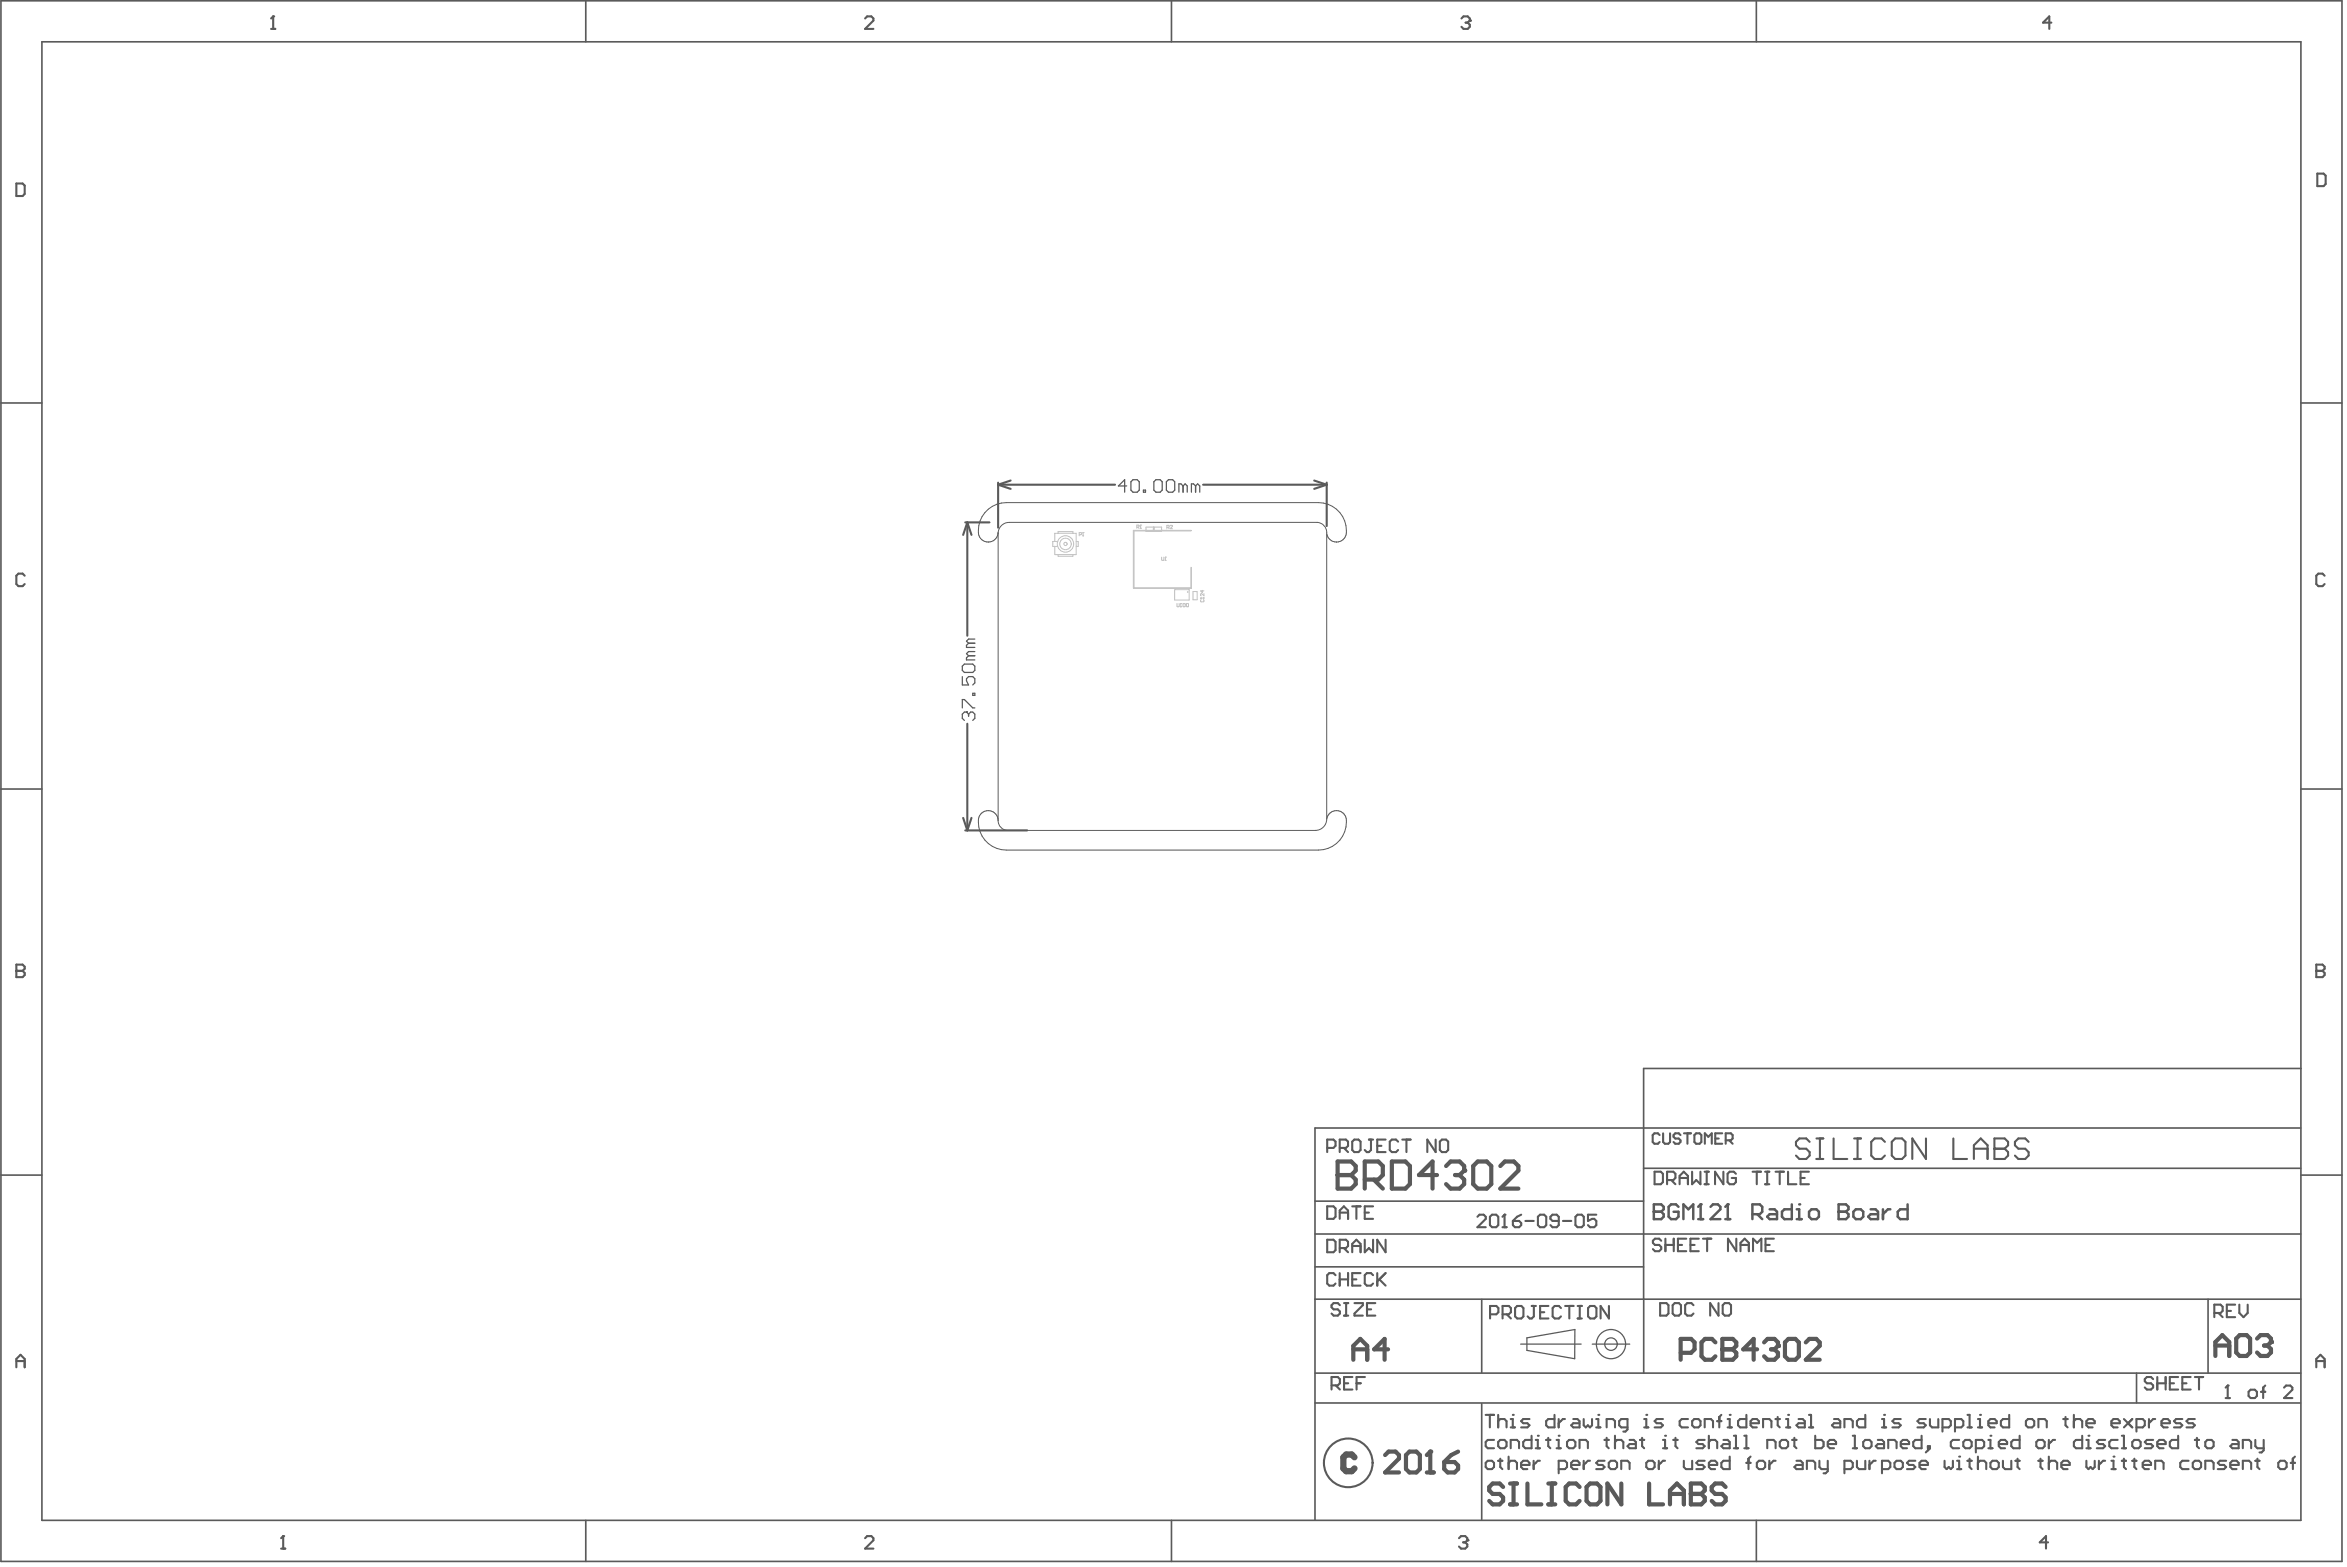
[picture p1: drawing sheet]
<svg xmlns="http://www.w3.org/2000/svg" width="950mm" height="634mm" viewBox="0 0 950 634" stroke-linecap="round" stroke-linejoin="round" font-family="sans-serif">
<path d="M400.1 219.4a4 4 0 0 1-3.9-4.6 11.3 11.3 0 0 1 11.3-11.3h126.4a11 11 0 0 1 10.8 13.9l-1.5 1.5-2 .5M400.1 219.4h.1M404.2 215.5a3.9 3.9 0 0 1-4 3.9M405.8 212.5l1.3-.8 1.5-.2h124.7a4.1 4.1 0 0 1 3.9 4.1v116a4.6 4.6 0 0 1-4.6 4.5h-124.5a4 4 0 0 1-3.9-3.9v-116.2l.2-1.6zM537.3 216.1a4 4 0 0 0 3.9 3.3M541.2 219.4h.1M400.1 328.1a4 4 0 0 0-3.9 4.7 11.3 11.3 0 0 0 11.3 11.3h126.4a11 11 0 0 0 10.8-14l-1.5-1.4-2-.6M400.1 328.1h.1M400.2 328.1a4 4 0 0 1 4 4M541.2 328.1h.1M541.2 328.1a4 4 0 0 0-3.9 3.3" fill="none" stroke="#5a5a5a" stroke-width=".4"/>
<path d="M931.8 432.5h-266.2v93.4M931.6 456.6h-399.1v69.3M665.5 472.9h266.1M532.5 499.5h399.1M532.5 486.2h133M532.5 512.8h133" fill="none" stroke="#5a5a5a" stroke-width=".67"/>
<g fill="none" stroke="#5a5a5a" stroke-width=".85">
<path d="M672 459.5l-.7-.7h-1.4l-.7 .7v2.8l.7 .7h1.4l.7-.7M673.5 458.8v3.5l.7 .7h1.4l.7-.7v-3.5M680.5 459.5l-.7-.7h-1.4l-.7 .7v.7l.7 .7h1.4l.7 .7v.7l-.7 .7h-1.4l-.7-.7M681.9 458.8h2.8M683.3 458.8v4.2M686.1 459.5l.7-.7h1.4l.7 .7v2.8l-.7 .7h-1.4l-.7-.7zM697.4 458.8h-2.8v4.2h2.8M670 474.3h2.5l.9 .8v3.4l-.9 .9h-2.5zM675.1 477.7h2.5l.8-.9v-1.7l-.8-.8h-2.5v5.1M676.7 477.7l1.7 1.7M680.1 479.4v-3.4l1.7-1.7 1.7 1.7v3.4M680.1 476.8h3.4"/>
<path d="M685.2 474.3v5.1l1.7-1.7 1.7 1.7v-5.1M690.3 479.4h1.7M690.3 474.3h1.7M690.3 463v-4.2l1.5 1.4 1.4-1.4v4.2M691.1 474.3v5.1M694.6 460.9h1.4M697.9 474.3v5.1l-3.4-5.1v5.1M698.8 461.6h2.1l.7-.7v-1.4l-.7-.7h-2.1v4.2M700.2 461.6l1.4 1.4M702.9 475.1l-.8-.8h-1.7l-.8 .8v3.4l.8 .9h1.7l.8-.9v-1.7h-1.7M709.7 474.3h3.4M711.4 474.3v5.1"/>
<path d="M714.8 479.4h1.6M714.8 474.3h1.6M715.6 474.3v5.1M719 474.3h3.4M720.7 474.3v5.1M724 474.3v5.1h3.4M729.1 476.8h1.7M732.5 474.3h-3.4v5.1h3.4M537.4 488.3h2.6l.8 .9v3.3l-.8 .9h-2.6zM542.5 493.4v-3.4l1.7-1.7 1.7 1.7v3.4M542.5 490.8h3.4M547.6 488.3h3.3"/>
<path d="M549.3 488.3v5.1M552.6 490.8h1.7M556 488.3h-3.4v5.1h3.4M598.3 492.5l.8-.8h1.7l.8 .8v.9l-3.3 3.4h3.3M603.3 492.5l.9-.8h1.7l.8 .8v3.4l-.8 .9h-1.7l-.9-.9zM608.4 496.8h1.7M609.2 491.7v5.1M672.7 502.2l-.9-.8h-1.6l-.9 .8v.9l.9 .8h1.6l.9 .9v.8l-.9 .9h-1.6l-.9-.9M674.4 503.9h3.4M674.4 501.4v5.1M677.8 501.4v5.1M679.4 503.9h1.7"/>
<path d="M682.8 501.4h-3.4v5.1h3.4M684.5 503.9h1.7M687.9 501.4h-3.4v5.1h3.4M689.6 501.4h3.4M691.3 501.4v5.1M703.1 501.4v5.1l-3.4-5.1v5.1M704.8 503.9h3.4M704.8 506.5v-3.4l1.7-1.7 1.7 1.7v3.4M709.9 506.5v-5.1l1.6 1.7 1.7-1.7v5.1M714.9 503.9h1.7M718.3 501.4h-3.4v5.1h3.4"/>
</g>
<circle cx="609.2" cy="491.7" r=".42" fill="#5a5a5a"/>
<g fill="none" stroke="#5a5a5a" stroke-width=".85">
<path d="M609.2 491.7l-.8 .8M612.6 494.2h2.6l.8 .9v.8l-.8 .9h-1.7l-.9-.9zM616 491.7l-1.7 .8-1.7 1.7M617.7 494.2h3.4M622.8 492.5l.8-.8h1.7l.8 .8v3.4l-.8 .9h-1.7l-.8-.9zM631.2 494.2h-2.5l-.9-.8v-.9l.9-.8h1.7l.8 .8v3.4l-.8 .9h-1.7l-.9-.9M632.9 494.2h3.4M638 492.5l.8-.8h1.7l.8 .8v3.4l-.8 .9h-1.7l-.8-.9zM646.4 491.7h-3.4v2.5l1.7-.8h.9l.8 .8v1.7l-.8 .9h-1.7l-.9-.9M537.4 501.8h2.6l.8 .9v3.3l-.8 .9h-2.6zM540.8 516.2l-.8-.9h-1.7l-.9 .9v3.4l.9 .8h1.7l.8-.8M542.5 505.2h2.5l.9-.8v-1.7l-.9-.9h-2.5v5.1"/>
<path d="M542.5 515.3v5.1M542.5 517.9h3.4M544.2 505.2l1.7 1.7M545.9 515.3v5.1M547.6 517.9h1.7M547.6 506.9v-3.4l1.7-1.7 1.6 1.7v3.4M547.6 504.4h3.3M550.9 515.3h-3.3v5.1h3.3M552.6 501.8v5.1l1.7-1.7 1.7 1.7v-5.1M556 516.2l-.8-.9h-1.7l-.9 .9v3.4l.9 .8h1.7l.8-.8M557.7 515.3v5.1M558.5 517.9l2.6 2.5"/>
<path d="M561.1 501.8v5.1l-3.4-5.1v5.1M561.1 515.3l-3.4 3.4"/>
</g>
<path d="M669.7 487.5v6h3l1-1v-1l-1-1h-3" fill="none" stroke="#5a5a5a" stroke-width="1"/>
<circle cx="669.7" cy="490.5" r=".5" fill="#5a5a5a"/>
<path d="M669.7 487.5h3l1 1v1l-1 1h-3M679.7 488.5l-1-1h-2l-1 1v4l1 1h2l1-1v-2h-2M681.7 493.5v-6l2 2 2-2v6M687.7 493.5h2M688.7 487.5v6" fill="none" stroke="#5a5a5a" stroke-width="1"/>
<circle cx="688.7" cy="487.5" r=".5" fill="#5a5a5a"/>
<path d="M688.7 487.5l-1 1M692.6 488.5l1-1h2l1 1v1l-4 4h4M698.6 493.5h2M699.6 487.5v6" fill="none" stroke="#5a5a5a" stroke-width="1"/>
<circle cx="699.6" cy="487.5" r=".5" fill="#5a5a5a"/>
<path d="M699.6 487.5l-1 1M709.6 491.5h3l1-1v-2l-1-1h-3v6M711.6 491.5l2 2M716.6 489.5h2l1 1v3h-3l-1-1 1-1h3M725.6 487.5v6h-3l-1-1v-2l1-1h3M727.6 489.5h1v4M727.6 493.5h2" fill="none" stroke="#5a5a5a" stroke-width="1"/>
<circle cx="728.6" cy="487.5" r=".5" fill="#5a5a5a"/>
<path d="M732.5 490.5l1-1h2l1 1v2l-1 1h-2l-1-1zM744.5 487.5v6h3l1-1v-1l-1-1h-3" fill="none" stroke="#5a5a5a" stroke-width="1"/>
<circle cx="744.5" cy="490.5" r=".5" fill="#5a5a5a"/>
<path d="M744.5 487.5h3l1 1v1l-1 1h-3M750.5 490.5l1-1h2l1 1v2l-1 1h-2l-1-1zM757.5 489.5h2l1 1v3h-3l-1-1 1-1h3M762.5 489.5v4M765.5 489.5h-1l-2 2M772.5 487.5v6h-3l-1-1v-2l1-1h3" fill="none" stroke="#5a5a5a" stroke-width="1"/>
<path d="M541.7 470.2v10.9h5.4l1.9-1.8v-1.8l-1.9-1.9h-5.4" fill="none" stroke="#5a5a5a" stroke-width="1.7"/>
<circle cx="541.7" cy="475.6" r=".85" fill="#5a5a5a"/>
<path d="M541.7 470.2h5.4l1.9 1.8v1.8l-1.9 1.8h-5.4M552.6 477.5h5.5l1.9-1.9v-3.6l-1.9-1.8h-5.5v10.9M556.3 477.5l3.7 3.6M563.6 470.2h5.5l1.8 1.8v7.3l-1.8 1.8h-5.5zM581.9 475.6h-7.3l5.5-5.4v10.9M585.6 472l1.8-1.8h3.7l1.8 1.8v1.8" fill="none" stroke="#5a5a5a" stroke-width="1.7"/>
<circle cx="592.9" cy="473.8" r=".85" fill="#5a5a5a"/>
<path d="M589.2 475.6h1.9M591.1 475.6l1.8 1.9v1.8l-1.8 1.8h-3.7l-1.8-1.8M592.9 473.8l-1.8 1.8M596.6 472l1.8-1.8h3.6l1.9 1.8v7.3l-1.9 1.8h-3.6l-1.8-1.8zM607.5 472l1.9-1.8h3.6l1.9 1.8v1.8l-7.4 7.3h7.4" fill="none" stroke="#5a5a5a" stroke-width="1.7"/>
<g fill="none" stroke="#5a5a5a" stroke-width=".85">
<path d="M537.4 464.7h2.6l.8-.9v-1.7l-.8-.8h-2.6v5.1M542.5 464.7h2.5l.9-.9v-1.7l-.9-.8h-2.5v5.1M544.2 464.7l1.7 1.7M547.6 462.1l.8-.8h1.7l.8 .8v3.4l-.8 .9h-1.7l-.8-.9zM554.3 461.3h1.7M555.2 461.3v4.2l-.9 .9h-.8l-.9-.9M557.7 463.8h1.7M561.1 461.3h-3.4v5.1h3.4M566.1 462.1l-.8-.8h-1.7l-.8 .8v3.4l.8 .9h1.7l.8-.9M567.8 461.3h3.4M569.5 461.3v5.1M581.3 461.3v5.1l-3.3-5.1v5.1"/>
<path d="M583 462.1l.9-.8h1.7l.8 .8v3.4l-.8 .9h-1.7l-.9-.9zM732.8 462.2l-1.4-1.4h-2.8l-1.4 1.4v1.4l1.4 1.4h2.8l1.4 1.4v1.3l-1.4 1.4h-2.8l-1.4-1.4M735.6 460.8h2.7M735.6 469.1h2.7M736.9 460.8v8.3M742.5 460.8v8.3h5.5M750.8 460.8h2.8M750.8 469.1h2.8M752.2 460.8v8.3M763.3 462.2l-1.4-1.4h-2.8l-1.4 1.4v5.5l1.4 1.4h2.8l1.4-1.4M766 462.2l1.4-1.4h2.8l1.4 1.4v5.5l-1.4 1.4h-2.8l-1.4-1.4zM779.9 460.8v8.3l-5.5-8.3v8.3"/>
<path d="M791 460.8v8.3h5.5M799.3 465h5.5M799.3 469.1v-5.5l2.8-2.8 2.7 2.8v5.5M807.6 460.8v8.3h4.2l1.3-1.4v-1.3l-1.3-1.4h-4.2"/>
</g>
<circle cx="807.6" cy="465" r=".42" fill="#5a5a5a"/>
<g fill="none" stroke="#5a5a5a" stroke-width=".85">
<path d="M807.6 460.8h4.2l1.3 1.4v1.4l-1.3 1.4h-4.2M821.5 462.2l-1.4-1.4h-2.8l-1.4 1.4v1.4l1.4 1.4h2.8l1.4 1.4v1.3l-1.4 1.4h-2.8l-1.4-1.4M542.6 528.3l-.9-.8h-1.7l-.8 .8v.9l.8 .8h1.7l.9 .9v.8l-.9 .8h-1.7l-.8-.8M544.3 527.5h1.6M544.3 532.5h1.6M545.1 527.5v5M548.5 527.5h3.4v.8l-3.4 3.4v.8h3.4M553.5 530h1.7M556.9 527.5h-3.4v5h3.4M896.7 531.5h2.5l.8-.9v-1.7l-.8-.8h-2.5v5.1M898.3 531.5l1.7 1.7M901.7 530.6h1.7"/>
<path d="M905.1 528.1h-3.4v5.1h3.4M906.8 528.1v3.4l1.7 1.7 1.7-1.7v-3.4M544.3 559.9h1.6M547.6 557.4h-3.3v5.1h3.3M549.3 559.9h1.7M552.7 557.4h-3.4v5.1M539.2 560.8h2.5l.9-.9v-1.7l-.9-.8h-2.5v5.1M540.9 560.8l1.7 1.7"/>
</g>
<path d="M615.8 544.1h24.5M618.3 541.5l19.4-3.3-.1 11.8-19.3-3.4zM644.7 544.1h15.3" fill="none" stroke="#5a5a5a" stroke-width=".51"/>
<path d="M600 526v29.7M665.6 525.9v29.9M894.1 525.9v29.9M931.7 525.9h-399.2v89.3M532.5 555.8h399.2M865.2 555.8v12M532.5 567.9h399M600 568.2v46.8" fill="none" stroke="#5a5a5a" stroke-width=".67"/>
<path d="M548.5 589.9l-1.1-1.1h-2.3l-1.1 1.1v4.5l1.1 1.1h2.3l1.1-1.1" fill="none" stroke="#5a5a5a" stroke-width="2.5"/>
<path d="M560.9 589l1.4-1.4h2.8l1.4 1.4v1.4l-5.6 5.6h5.6M569.3 589l1.4-1.4h2.8l1.5 1.4v5.6l-1.5 1.4h-2.8l-1.4-1.4zM577.8 596h2.8M579.2 587.6v8.4" fill="none" stroke="#5a5a5a" stroke-width="1.7"/>
<circle cx="579.2" cy="587.6" r=".85" fill="#5a5a5a"/>
<path d="M579.2 587.6l-1.4 1.4M584.8 591.8h4.2l1.4 1.4v1.4l-1.4 1.4h-2.8l-1.4-1.4zM590.4 587.6l-2.8 1.4-2.8 2.8" fill="none" stroke="#5a5a5a" stroke-width="1.7"/>
<g fill="none" stroke="#5a5a5a" stroke-width=".85">
<path d="M603.4 532h2.5l.9-.8v-1.7l-.9-.9h-2.5v5.1M608.4 532h2.6l.8-.8v-1.7l-.8-.9h-2.6v5.1M610.1 532l1.7 1.7M613.5 529.5l.9-.9h1.6l.9 .9v3.4l-.9 .8h-1.6l-.9-.8zM620.3 528.6h1.7M621.1 528.6v4.3l-.8 .8h-.9l-.8-.8M623.6 531.2h1.7M627 528.6h-3.4v5.1h3.4M632.1 529.5l-.9-.9h-1.6l-.9 .9v3.4l.9 .8h1.6l.9-.8M633.8 528.6h3.4M635.5 528.6v5.1M638.8 528.6h1.7"/>
<path d="M638.8 533.7h1.7M639.7 528.6v5.1M643.1 529.5l.8-.9h1.7l.9 .9v3.4l-.9 .8h-1.7l-.8-.8zM651.5 528.6v5.1l-3.4-5.1v5.1M672.2 527.5h2.6l.8 .8v3.4l-.8 .8h-2.6zM677.3 528.3l.9-.8h1.6l.9 .8v3.4l-.9 .8h-1.6l-.9-.8zM685.8 528.3l-.9-.8h-1.7l-.8 .8v3.4l.8 .8h1.7l.9-.8M695.9 527.5v5l-3.4-5v5M697.6 528.3l.8-.8h1.7l.9 .8v3.4l-.9 .8h-1.7l-.8-.8zM901.2 565.9h1.7M902.1 560.8v5.1"/>
</g>
<circle cx="902.1" cy="560.8" r=".42" fill="#5a5a5a"/>
<path d="M902.1 560.8l-.9 .9M910.5 563.4l.9-.9h1.7l.8 .9v1.7l-.8 .8h-1.7l-.9-.8zM915.6 563.4h1.7M917.3 560.8l-.9 .9v4.2M924.9 561.7l.8-.9h1.7l.9 .9v.8l-3.4 3.4h3.4" fill="none" stroke="#5a5a5a" stroke-width=".85"/>
<path d="M548 550.4v-5.6l2.8-2.8 2.8 2.8v5.6M548 546.2h5.6M562.1 546.2h-5.7l4.3-4.2v8.4M680.6 547.6h4.2l1.4-1.4v-2.8l-1.4-1.4h-4.2v8.4M694.6 543.4l-1.4-1.4h-2.8l-1.4 1.4v5.6l1.4 1.4h2.8l1.4-1.4M697.4 542v8.4h4.3l1.4-1.4v-1.4l-1.4-1.4h-4.3" fill="none" stroke="#5a5a5a" stroke-width="1.7"/>
<circle cx="697.4" cy="546.2" r=".85" fill="#5a5a5a"/>
<path d="M697.4 542h4.3l1.4 1.4v1.4l-1.4 1.4h-4.3M711.5 546.2h-5.6l4.2-4.2v8.4M714.3 543.4l1.4-1.4h2.9l1.4 1.4v1.4" fill="none" stroke="#5a5a5a" stroke-width="1.7"/>
<circle cx="720" cy="544.8" r=".85" fill="#5a5a5a"/>
<path d="M717.2 546.2h1.4M718.6 546.2l1.4 1.4v1.4l-1.4 1.4h-2.9l-1.4-1.4M720 544.8l-1.4 1.4M722.8 543.4l1.4-1.4h2.8l1.4 1.4v5.6l-1.4 1.4h-2.8l-1.4-1.4zM731.2 543.4l1.4-1.4h2.9l1.4 1.4v1.4l-5.7 5.6h5.7M897.1 548.9v-5.7l2.8-2.8 2.8 2.8v5.7M897.1 544.7h5.6M905.5 541.8l1.4-1.4h2.8l1.4 1.4v5.7l-1.4 1.4h-2.8l-1.4-1.4zM914 541.8l1.4-1.4h2.8l1.4 1.4v1.4" fill="none" stroke="#5a5a5a" stroke-width="1.7"/>
<circle cx="919.6" cy="543.2" r=".85" fill="#5a5a5a"/>
<g fill="none" stroke="#5a5a5a" stroke-width="1.7">
<path d="M916.8 544.7h1.4M918.2 544.7l1.4 1.4v1.4l-1.4 1.4h-2.8l-1.4-1.4M919.6 543.2l-1.4 1.5M608.7 601.9l-1.4-1.4h-2.9l-1.4 1.4v1.4l1.4 1.4h2.9l1.4 1.4v1.4l-1.4 1.4h-2.9l-1.4-1.4M611.5 600.5h2.8M611.5 608.9h2.8M612.9 600.5v8.4M618.5 600.5v8.4h5.7M627 600.5h2.8M627 608.9h2.8M628.4 600.5v8.4M639.6 601.9l-1.4-1.4h-2.8l-1.4 1.4v5.6l1.4 1.4h2.8l1.4-1.4"/>
<path d="M642.5 601.9l1.4-1.4h2.8l1.4 1.4v5.6l-1.4 1.4h-2.8l-1.4-1.4zM656.5 600.5v8.4l-5.6-8.4v8.4M667.8 600.5v8.4h5.6M676.2 604.7h5.7M676.2 608.9v-5.6l2.9-2.8 2.8 2.8v5.6M684.7 600.5v8.4h4.2l1.4-1.4v-1.4l-1.4-1.4h-4.2"/>
</g>
<path d="M871.9 558.2l-.9-.8h-1.7l-.8 .8v.9l.8 .8h1.7l.9 .9v.8l-.9 .9h-1.7l-.8-.9M873.6 559.9h3.3M873.6 557.4v5.1M876.9 557.4v5.1M878.6 559.9h1.7M882 557.4h-3.4v5.1h3.4M883.7 559.9h1.7M887.1 557.4h-3.4v5.1h3.4M888.8 557.4h3.3M890.5 557.4v5.1" fill="none" stroke="#5a5a5a" stroke-width=".85"/>
<circle cx="684.7" cy="604.7" r=".85" fill="#5a5a5a"/>
<path d="M684.7 600.5h4.2l1.4 1.4v1.4l-1.4 1.4h-4.2M698.8 601.9l-1.4-1.4h-2.9l-1.4 1.4v1.4l1.4 1.4h2.9l1.4 1.4v1.4l-1.4 1.4h-2.9l-1.4-1.4" fill="none" stroke="#5a5a5a" stroke-width="1.7"/>
<g fill="none" stroke="#5a5a5a" stroke-width=".85">
<path d="M601.6 592.1l.8-.8h1.7l.9 .8v1.7l-.9 .9h-1.7l-.8-.9zM606.7 591.3h1.7M607.5 590.5v3.3l.9 .9M610.9 592.1l.8-.8h1.7l.9 .8v2.6M610.9 589.6v5.1M616 593h3.3v-.9l-.8-.8h-1.7l-.8 .8v1.7l.8 .9h1.7M621 591.3v3.4M623.6 591.3h-.9l-1.7 1.7M631.2 594.7h2.5l.8-.9v-1.7l-.8-.8h-2.5v5.1M636.2 593h3.4v-.9l-.8-.8h-1.7l-.9 .8v1.7l.9 .9h1.7M641.3 591.3v3.4M643.8 591.3h-.8l-1.7 1.7"/>
<path d="M649.7 591.3h-2.5l-.8 .8 .8 .9h1.7l.8 .8-.8 .9h-2.5M652.3 591.3h1.7l.8 .8v1.7l-.8 .9h-1.7l-.9-.9v-1.7zM656.5 594.7v-3.4h2.5l.9 .8v2.6M667.5 591.3h1.7l.8 .8v1.7l-.8 .9h-1.7l-.9-.9v-1.7zM671.7 591.3v3.4M674.2 591.3h-.8l-1.7 1.7M681.8 591.3v2.5l.9 .9h2.5v-3.4M690.3 591.3h-2.5l-.9 .8 .9 .9h1.6l.9 .8-.9 .9h-2.5M692 593h3.4v-.9l-.9-.8h-1.7l-.8 .8v1.7l.8 .9h1.7M700.4 589.6v5.1h-2.5l-.9-.9v-1.7l.9-.8h2.5M707.2 592.1h1.7M708.9 589.6l-.9 .9v4.2"/>
<path d="M711.4 592.1l.8-.8h1.7l.9 .8v1.7l-.9 .9h-1.7l-.8-.9zM716.5 591.3v3.4M719 591.3h-.8l-1.7 1.7M727.4 591.3h1.7l.9 .8v2.6h-2.6l-.8-.9 .8-.8h2.6M731.7 594.7v-3.4h2.5l.8 .8v2.6M736.7 591.3v2.5l.9 .9h2.5M740.1 591.3v4.2l-.8 .9h-.9M746.9 594.7h2.5l.9-.9v-1.7l-.9-.8h-2.5v5.1M751.9 591.3v2.5l.9 .9h2.5v-3.4M757 591.3v3.4M759.5 591.3h-.8l-1.7 1.7M762.1 594.7h2.5l.9-.9v-1.7l-.9-.8h-2.5v5.1"/>
<path d="M767.1 592.1l.9-.8h1.7l.8 .8v1.7l-.8 .9h-1.7l-.9-.9zM775.6 591.3h-2.5l-.9 .8 .9 .9h1.6l.9 .8-.9 .9h-2.5M777.3 593h3.4v-.9l-.9-.8h-1.7l-.8 .8v1.7l.8 .9h1.7M787.4 591.3v2.5l.9 .9 .8-.9 .9 .9 .8-.9v-2.5M792.5 594.7h1.7M792.5 591.3h.8v3.4"/>
</g>
<circle cx="793.3" cy="589.6" r=".42" fill="#5a5a5a"/>
<g fill="none" stroke="#5a5a5a" stroke-width=".85">
<path d="M796.7 591.3h1.7M797.6 590.5v3.3l.8 .9M800.9 592.1l.9-.8h1.7l.8 .8v2.6M800.9 589.6v5.1M806 592.1l.8-.8h1.7l.9 .8v1.7l-.9 .9h-1.7l-.8-.9zM811.1 591.3v2.5l.8 .9h2.5v-3.4M816.1 591.3h1.7M817 590.5v3.3l.8 .9M825.4 591.3h1.7M826.3 590.5v3.3l.8 .9M829.6 592.1l.9-.8h1.7l.8 .8v2.6M829.6 589.6v5.1"/>
<path d="M834.7 593h3.4v-.9l-.9-.8h-1.6l-.9 .8v1.7l.9 .9h1.6M844.9 591.3v2.5l.8 .9 .8-.9 .9 .9 .8-.9v-2.5M849.9 591.3v3.4M852.5 591.3h-.9l-1.7 1.7M855 591.3h.8v3.4M855 594.7h1.7"/>
</g>
<circle cx="855.8" cy="589.6" r=".42" fill="#5a5a5a"/>
<g fill="none" stroke="#5a5a5a" stroke-width=".85">
<path d="M605 582.9h-2.6l-.8 .8v1.7l.8 .8h2.6M607.5 582.9h1.7l.8 .8v1.7l-.8 .8h-1.7l-.8-.8v-1.7zM611.7 586.2v-3.3h2.6l.8 .8v2.5M620.2 581.2v5h-2.6l-.8-.8v-1.7l.8-.8h2.6M621.9 582.9h.8v3.3M621.9 586.2h1.7M859.2 591.3h1.7M860.1 590.5v3.3l.8 .9M863.4 591.3h1.7M864.3 590.5v3.3l.8 .9M867.7 593h3.3v-.9l-.8-.8h-1.7l-.8 .8v1.7l.8 .9h1.7M872.7 594.7v-3.4h2.6l.8 .8v2.6"/>
<path d="M886.2 591.3h-2.5l-.8 .8v1.7l.8 .9h2.5M887.9 592.1l.9-.8h1.7l.8 .8v1.7l-.8 .9h-1.7l-.9-.9zM893 594.7v-3.4h2.5l.9 .8v2.6M901.4 591.3h-2.5l-.8 .8 .8 .9h1.7l.8 .8-.8 .9h-2.5M903.1 593h3.4v-.9l-.8-.8h-1.7l-.9 .8v1.7l.9 .9h1.7M908.2 594.7v-3.4h2.5l.9 .8v2.6M913.3 591.3h1.7M914.1 590.5v3.3l.9 .9M923.4 591.3h1.7l.8 .8v1.7l-.8 .9h-1.7l-.8-.9v-1.7zM927.6 592.1h1.7M929.3 589.6l-.8 .9v4.2"/>
</g>
<circle cx="622.7" cy="581.2" r=".42" fill="#5a5a5a"/>
<path d="M626.1 582.9h1.7M626.9 582v3.4l.9 .8M630.3 582.9h.9v3.3M630.3 586.2h1.7" fill="none" stroke="#5a5a5a" stroke-width=".85"/>
<circle cx="631.2" cy="581.2" r=".42" fill="#5a5a5a"/>
<path d="M634.5 583.7l.9-.8h1.7l.8 .8v1.7l-.8 .8h-1.7l-.9-.8zM639.6 586.2v-3.3h2.5l.9 .8v2.5M649.7 582.9h1.7M650.6 582v3.4l.8 .8M654 583.7l.8-.8h1.7l.8 .8v2.5M654 581.2v5M659.9 582.9h1.7l.8 .8v2.5h-2.5l-.9-.8 .9-.9h2.5M664.1 582.9h1.7M664.9 582v3.4l.9 .8M673.4 586.2h1.7M673.4 582.9h.8v3.3" fill="none" stroke="#5a5a5a" stroke-width=".85"/>
<circle cx="674.2" cy="581.2" r=".42" fill="#5a5a5a"/>
<g fill="none" stroke="#5a5a5a" stroke-width=".85">
<path d="M677.6 582.9h1.7M678.5 582v3.4l.8 .8M690.3 582.9h-2.5l-.9 .8 .9 .8h1.6l.9 .9-.9 .8h-2.5M692 583.7l.8-.8h1.7l.9 .8v2.5M692 581.2v5M697.9 582.9h1.7l.8 .8v2.5h-2.5l-.9-.8 .9-.9h2.5M702.1 586.2h1.7M702.1 581.2h.9v5M706.3 586.2h1.7M706.3 581.2h.9v5M715.6 586.2v-3.3h2.6l.8 .8v2.5M720.7 583.7l.8-.8h1.7l.9 .8v1.7l-.9 .8h-1.7l-.8-.8z"/>
<path d="M725.8 582.9h1.6M726.6 582v3.4l.8 .8M735 581.2v5h2.6l.8-.8v-1.7l-.8-.8h-2.6M740.1 584.5h3.4v-.8l-.8-.8h-1.7l-.9 .8v1.7l.9 .8h1.7M750.3 586.2h1.6M750.3 581.2h.8v5M754.5 583.7l.8-.8h1.7l.9 .8v1.7l-.9 .8h-1.7l-.8-.8zM760.4 582.9h1.7l.8 .8v2.5h-2.5l-.9-.8 .9-.9h2.5M764.6 586.2v-3.3h2.5l.9 .8v2.5M769.7 584.5h3.4v-.8l-.9-.8h-1.7l-.8 .8v1.7l.8 .8h1.7M778.1 581.2v5h-2.5l-.9-.8v-1.7l.9-.8h2.5M780.7 585.4h.8v.8h-.8z"/>
<path d="M781.5 586.2l-1.7 1.7M793.3 582.9h-2.5l-.8 .8v1.7l.8 .8h2.5M795 583.7l.9-.8h1.7l.8 .8v1.7l-.8 .8h-1.7l-.9-.8zM800.1 586.2h2.5l.9-.8v-1.7l-.9-.8h-2.5v5M805.2 582.9h.8v3.3M805.2 586.2h1.6"/>
</g>
<circle cx="806" cy="581.2" r=".42" fill="#5a5a5a"/>
<path d="M809.4 584.5h3.4v-.8l-.9-.8h-1.7l-.8 .8v1.7l.8 .8h1.7M817.8 581.2v5h-2.5l-.9-.8v-1.7l.9-.8h2.5M824.6 583.7l.8-.8h1.7l.9 .8v1.7l-.9 .8h-1.7l-.8-.8zM829.6 582.9v3.3M832.2 582.9h-.9l-1.7 1.6M843.2 581.2v5h-2.6l-.8-.8v-1.7l.8-.8h2.6M844.9 586.2h1.6M844.9 582.9h.8v3.3" fill="none" stroke="#5a5a5a" stroke-width=".85"/>
<circle cx="845.7" cy="581.2" r=".42" fill="#5a5a5a"/>
<g fill="none" stroke="#5a5a5a" stroke-width=".85">
<path d="M601.6 572.7h3.4M603.3 572.7v5.1M606.7 572.7v5.1M606.7 575.3l.8-.9h1.7l.8 .9v2.5M611.7 574.4h.9v3.4M611.7 577.8h1.7M852.5 582.9h-2.6l-.8 .8 .8 .8h1.7l.9 .9-.9 .8h-2.5M857.5 582.9h-2.5l-.9 .8v1.7l.9 .8h2.5M859.2 586.2h1.7M859.2 581.2h.9v5M863.4 583.7l.9-.8h1.7l.8 .8v1.7l-.8 .8h-1.7l-.9-.8zM871.9 582.9h-2.6l-.8 .8 .8 .8h1.7l.9 .9-.9 .8h-2.5"/>
<path d="M873.6 584.5h3.3v-.8l-.8-.8h-1.7l-.8 .8v1.7l.8 .8h1.7M882 581.2v5h-2.5l-.9-.8v-1.7l.9-.8h2.5M888.8 582.9h1.7M889.6 582v3.4l.9 .8M893 583.7l.8-.8h1.7l.9 .8v1.7l-.9 .8h-1.7l-.8-.8zM904 582.9h1.7l.8 .8v2.5h-2.5l-.9-.8 .9-.9h2.5M908.2 586.2v-3.3h2.5l.9 .8v2.5M913.3 582.9v2.5l.8 .8h2.5M916.6 582.9v4.2l-.8 .8h-.8"/>
</g>
<circle cx="612.6" cy="572.7" r=".42" fill="#5a5a5a"/>
<path d="M619.3 574.4h-2.5l-.8 .9 .8 .8h1.7l.8 .8-.8 .9h-2.5M629.5 572.7v5.1h-2.6l-.8-.9v-1.6l.8-.9h2.6M631.2 574.4v3.4M633.7 574.4h-.8l-1.7 1.7M637.1 574.4h1.7l.8 .9v2.5h-2.5l-.9-.9 .9-.8h2.5M641.3 574.4v2.5l.8 .9 .9-.9 .8 .9 .9-.9v-2.5M646.4 577.8h1.7M646.4 574.4h.8v3.4" fill="none" stroke="#5a5a5a" stroke-width=".85"/>
<circle cx="647.2" cy="572.7" r=".42" fill="#5a5a5a"/>
<path d="M650.6 577.8v-3.4h2.5l.9 .9v2.5M659 577.8h-2.5l-.8-.9v-1.6l.8-.9h2.5v4.2l-.8 .9h-.9M665.8 574.4h.8v3.4M665.8 577.8h1.7" fill="none" stroke="#5a5a5a" stroke-width=".85"/>
<circle cx="666.6" cy="572.7" r=".42" fill="#5a5a5a"/>
<path d="M673.4 574.4h-2.5l-.9 .9 .9 .8h1.6l.9 .8-.9 .9h-2.5M683.5 574.4h-2.5l-.8 .9v1.6l.8 .9h2.5M685.2 575.3l.9-.9h1.7l.8 .9v1.6l-.8 .9h-1.7l-.9-.9zM690.3 577.8v-3.4h2.5l.9 .9v2.5M695.4 575.3h1.6M697 572.7l-.8 .9v4.2M699.6 577.8h1.7M699.6 574.4h.8v3.4" fill="none" stroke="#5a5a5a" stroke-width=".85"/>
<circle cx="700.4" cy="572.7" r=".42" fill="#5a5a5a"/>
<path d="M707.2 572.7v5.1h-2.6l-.8-.9v-1.6l.8-.9h2.6M708.9 576.1h3.3v-.8l-.8-.9h-1.7l-.8 .9v1.6l.8 .9h1.7M713.9 577.8v-3.4h2.6l.8 .9v2.5M719 574.4h1.7M719.8 573.6v3.3l.9 .9M723.2 577.8h1.7M723.2 574.4h.9v3.4" fill="none" stroke="#5a5a5a" stroke-width=".85"/>
<circle cx="724.1" cy="572.7" r=".42" fill="#5a5a5a"/>
<path d="M728.3 574.4h1.7l.8 .9v2.5h-2.5l-.9-.9 .9-.8h2.5M732.5 577.8h1.7M732.5 572.7h.9v5.1M742.7 574.4h1.6l.9 .9v2.5h-2.5l-.9-.9 .9-.8h2.5M746.9 577.8v-3.4h2.5l.9 .9v2.5M755.3 572.7v5.1h-2.5l-.9-.9v-1.6l.9-.9h2.5M762.1 574.4h.8v3.4M762.1 577.8h1.7" fill="none" stroke="#5a5a5a" stroke-width=".85"/>
<circle cx="762.9" cy="572.7" r=".42" fill="#5a5a5a"/>
<path d="M769.7 574.4h-2.6l-.8 .9 .8 .8h1.7l.9 .8-.9 .9h-2.5M779.8 574.4h-2.5l-.9 .9 .9 .8h1.7l.8 .8-.8 .9h-2.6M781.5 574.4v2.5l.8 .9h2.6v-3.4M786.6 577.8h2.5l.9-.9v-1.6l-.9-.9h-2.5v5.1M791.6 577.8h2.6l.8-.9v-1.6l-.8-.9h-2.6v5.1M796.7 577.8h1.7M796.7 572.7h.9v5.1M800.9 577.8h1.7M800.9 574.4h.9v3.4" fill="none" stroke="#5a5a5a" stroke-width=".85"/>
<circle cx="801.8" cy="572.7" r=".42" fill="#5a5a5a"/>
<g fill="none" stroke="#5a5a5a" stroke-width=".85">
<path d="M805.2 576.1h3.3v-.8l-.8-.9h-1.7l-.8 .9v1.6l.8 .9h1.7M813.6 572.7v5.1h-2.5l-.9-.9v-1.6l.9-.9h2.5M821.2 574.4h1.7l.8 .9v1.6l-.8 .9h-1.7l-.8-.9v-1.6zM825.4 577.8v-3.4h2.6l.8 .9v2.5M835.6 574.4h1.6M836.4 573.6v3.3l.8 .9M839.8 575.3l.8-.9h1.7l.9 .9v2.5M839.8 572.7v5.1M844.9 576.1h3.3v-.8l-.8-.9h-1.7l-.8 .9v1.6l.8 .9h1.7M855 576.1h3.4v-.8l-.9-.9h-1.7l-.8 .9v1.6l.8 .9h1.7M860.1 574.4l3.3 3.4M863.4 574.4l-3.3 3.4"/>
<path d="M865.1 577.8h2.6l.8-.9v-1.6l-.8-.9h-2.6v5.1M870.2 574.4v3.4M872.7 574.4h-.8l-1.7 1.7M875.3 576.1h3.3v-.8l-.8-.9h-1.7l-.8 .9v1.6l.8 .9h1.7M883.7 574.4h-2.5l-.9 .9 .9 .8h1.7l.8 .8-.8 .9h-2.6M888.8 574.4h-2.6l-.8 .9 .8 .8h1.7l.9 .8-.9 .9h-2.5M113.8 626.9h1.7M114.7 621.8v5.1"/>
<circle cx="546" cy="592.1" r="9.9"/>
</g>
<g fill="none" stroke="#5a5a5a" stroke-width=".51">
<circle cx="652.3" cy="544.1" r="2.53"/>
<circle cx="652.3" cy="544.1" r="5.9"/>
</g>
<g fill="none" stroke="#5a5a5a" stroke-width=".67">
<path d="M.4 .3h948v631.7h-948zM17 16.9h914.7v598.5h-914.7zM237.2 .3v16.6M474.4 .3v16.6M711.2 .3v16.6M.4 163.1h16.6M931.7 163.1h16.6M.3 319.4h16.7M931.7 319.4h16.7M.3 475.7h16.7M931.7 475.7h16.7M237.2 615.4v16.6"/>
<path d="M474.4 615.4v16.6M711.2 615.4v16.6"/>
</g>
<circle cx="114.7" cy="621.8" r=".42" fill="#5a5a5a"/>
<path d="M591.8 7.5l.8-.9h1.7l.9 .9v.8M114.7 621.8l-.9 .8" fill="none" stroke="#5a5a5a" stroke-width=".85"/>
<circle cx="595.2" cy="8.3" r=".42" fill="#5a5a5a"/>
<path d="M593.5 9.2h.8M594.3 9.2l.9 .8v.9l-.9 .8h-1.7l-.8-.8M595.2 8.3l-.9 .9M6.6 390.5v5h2.6l.8-.8v-.9l-.8-.8h-2.6" fill="none" stroke="#5a5a5a" stroke-width=".85"/>
<circle cx="6.6" cy="393" r=".42" fill="#5a5a5a"/>
<path d="M6.6 74.3h2.6l.8 .8v3.4l-.8 .8h-2.6zM10 233l-.8-.8h-1.7l-.9 .8v3.4l.9 .9h1.7l.8-.9M6.6 390.5h2.6l.8 .8v.9l-.8 .8h-2.6M350.3 622.6l.8-.8h1.7l.9 .8v.9l-3.4 3.4h3.4M590.8 622.6l.8-.8h1.7l.9 .8v.9" fill="none" stroke="#5a5a5a" stroke-width=".85"/>
<circle cx="594.2" cy="623.5" r=".42" fill="#5a5a5a"/>
<path d="M109.8 11.7h1.7M110.6 6.6v5.1M6.6 553.5v-3.4l1.7-1.7 1.7 1.7v3.4M6.6 550.9h3.4M592.5 624.3h.8M593.3 624.3l.9 .9v.8l-.9 .9h-1.7l-.8-.9M594.2 623.5l-.9 .8" fill="none" stroke="#5a5a5a" stroke-width=".85"/>
<circle cx="110.6" cy="6.6" r=".42" fill="#5a5a5a"/>
<path d="M110.6 6.6l-.8 .9M350.3 7.5l.8-.9h1.7l.9 .9v.8l-3.4 3.4h3.4M937.9 390.5v5h2.6l.8-.8v-.9l-.8-.8h-2.6M829.3 624.3h-3.3l2.5-2.5v5.1" fill="none" stroke="#5a5a5a" stroke-width=".85"/>
<circle cx="937.9" cy="393" r=".42" fill="#5a5a5a"/>
<g fill="none" stroke="#5a5a5a" stroke-width=".85">
<path d="M830.7 9.2h-3.4l2.5-2.6v5.1M938.4 70.3h2.5l.8 .8v3.4l-.8 .8h-2.5zM404.2 195.4v18.2M404.2 196.2l5 1.7M404.2 196.2h47.3M409.2 194.5l-5 1.7M487.2 196.2h50M532.2 194.5l5 1.7M537.2 195.4v17.5M537.2 196.2l-5 1.7M390.9 211.5h9.8M391.7 211.5l1.7 5"/>
<path d="M391.7 211.5l-1.7 5M391.7 211.5v45.8M941.3 233l-.8-.8h-1.7l-.9 .8v3.4l.9 .9h1.7l.8-.9M391.7 293v43.1M390 331.1l1.7 5M390.9 336.1h25M393.4 331.1l-1.7 5M937.9 390.5h2.6l.8 .8v.9l-.8 .8h-2.6M937.9 553.5v-3.4l1.7-1.7 1.7 1.7v3.4M937.9 550.9h3.4"/>
</g>
<path d="M391.4 288.2h-.9l-.8 .9v1.7l.8 .8" fill="none" stroke="#5a5a5a" stroke-width=".51"/>
<circle cx="391.4" cy="288.2" r=".25" fill="#5a5a5a"/>
<g fill="none" stroke="#5a5a5a" stroke-width=".51">
<path d="M456.3 196.7h-3.4l2.5-2.5v5M457.9 195l.9-.8h1.7l.8 .8v3.4l-.8 .8h-1.7l-.9-.8zM463 198.4h.9v.8h-.9zM467.2 195l.9-.8h1.7l.8 .8v3.4l-.8 .8h-1.7l-.9-.8zM472.3 195l.9-.8h1.6l.9 .8v3.4l-.9 .8h-1.6l-.9-.8zM479.1 196.7l-.9-.8h-.8v3.3M479.1 196.7v2.5M479.1 196.7l.8-.8 .9 .8v2.5M484.1 196.7l-.8-.8h-.9v3.3M484.1 196.7v2.5M484.1 196.7l.9-.8 .8 .8v2.5M394.7 258.7h-2.5l-.8 .8 .8 .9"/>
<path d="M389.7 269.7l.8-.9h3.4l.8 .9v1.6l-.8 .9h-3.4l-.8-.9zM389.7 273.9v3.4h2.5l-.8-1.7v-.9l.8-.8h1.7l.8 .8v1.7l-.8 .9M392.2 260.4l-.8 .8v.9h3.3M392.2 265.4l-.8 .9v.8h3.3M392.2 265.4h2.5M392.2 260.4h2.5M394.7 263.8h-2.5l-.8 .8 .8 .8M389.7 286.5v-3.3h.8l3.4 3.3h.8M391.4 288.2l.8 .9M392.2 289.1v.8M392.2 289.1l.9-.9h.8l.8 .9v1.7l-.8 .8M393.9 280.6h.8v.9h-.8z"/>
</g>
<g fill="none" stroke="#c0c0c0" stroke-width=".4">
<path d="M427.1 219.2v-3.3h8.7v8.6h-8.7v-3.3M428.1 219.2h-1.8v2h1.8M428.5 215.9v-.7h5.9v.7M435.8 219.2h.8v2h-.8M437 216.4h.7l.2-.6-.9-.2v1.3M438.4 216.9h.4M438.6 215.6v1.3M464 213.4h6.4v1.6h-6.4zM467 213.4v1.6M467.4 213.4v1.6M428.5 224.5v.7h5.9v-.7M475.7 238.7h5.8v4.2h-5.8z"/>
<path d="M483.1 239.5h1.7v3.3h-1.7z"/>
</g>
<path d="M482.3 214.8h-23.2v23.3h23.2v-8.4" fill="none" stroke="#c0c0c0" stroke-width=".67"/>
<circle cx="438.6" cy="215.6" r=".17" fill="#c0c0c0"/>
<path d="M438.6 215.6l-.2 .2M470.4 225.5l.2 1.4 .7-.3v-1.1M471.7 226.9h.5M472 225.5v1.4" fill="none" stroke="#c0c0c0" stroke-width=".4"/>
<circle cx="472" cy="225.5" r=".17" fill="#c0c0c0"/>
<path d="M472.5 213.5l.9-.2-.2-.7h-.7v1.4M473 213.5l.4 .5M473.9 212.9l.2-.3 .6 .3-.8 1.1h.8M472 225.5l-.3 .2M476.6 244.3l.2 1.3 .7-.2v-1.1M477.9 245.6h.5M478.2 244.3v1.3" fill="none" stroke="#c0c0c0" stroke-width=".4"/>
<circle cx="478.2" cy="244.3" r=".17" fill="#c0c0c0"/>
<path d="M478.2 244.3l-.3 .2M479 244.5l.3-.2 .6 .2-.2 1.1-.7-.2zM480.4 244.5l.2-.2 .7 .2-.3 1.1-.6-.2zM486.2 242.1h1.3M486.4 242.7l-.2 .3 .2 .6h.9l.2-.2-.2-.7M487.5 241.9v.4" fill="none" stroke="#c0c0c0" stroke-width=".4"/>
<circle cx="486.2" cy="242.1" r=".17" fill="#c0c0c0"/>
<path d="M460.3 213.4h.7l.2-.6-.9-.2v1.3M460.8 213.4l.4 .5M461.7 213.9h.4M461.9 212.6v1.3M486.8 239v.9l-.6-.7h1.3M486.2 242.1l.2 .2M487.5 240.3v.9l-.9-.9-.4 .2 .2 .7" fill="none" stroke="#c0c0c0" stroke-width=".4"/>
<circle cx="461.9" cy="212.6" r=".17" fill="#c0c0c0"/>
<g fill="none" stroke="#c0c0c0" stroke-width=".4">
<path d="M461.9 212.6l-.2 .2"/>
<circle cx="431.5" cy="220.2" r=".66"/>
<circle cx="431.5" cy="220.2" r="2.33"/>
<circle cx="431.5" cy="220.2" r="3.3"/>
</g>
<circle cx="480.9" cy="239.6" r=".08" fill="none" stroke="#c0c0c0" stroke-width=".42"/>
</svg>
